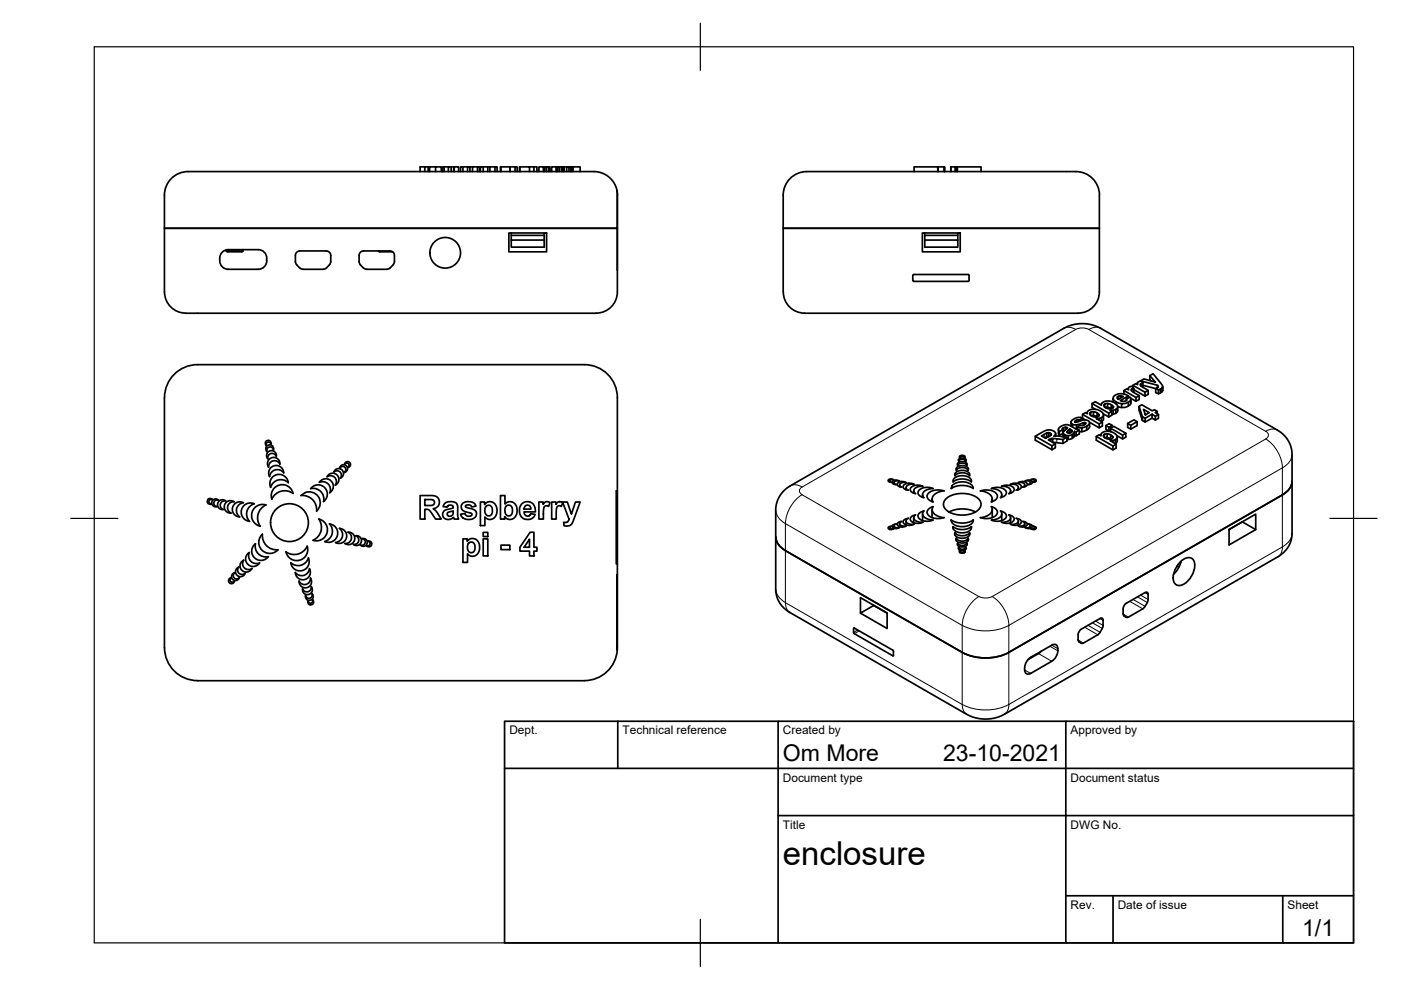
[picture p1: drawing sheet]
<svg xmlns="http://www.w3.org/2000/svg" width="297mm" height="210mm" viewBox="0 0 297 210" stroke-linecap="round" stroke-linejoin="round" font-family="sans-serif">
<defs><g id="words">
<text font-size="7" x="166" y="183.4">enclosure</text>
<g font-size="4.9">
<text x="166" y="161.4">Om More</text>
<text x="200" y="161.4">23-10-2021</text>
<text x="276.1" y="198.6">1/1</text>
</g>
<g font-size="2.5">
<text x="108" y="155.7">Dept.</text>
<text x="132" y="155.7">Technical reference</text>
<text x="166" y="155.7">Created by</text>
<text x="227" y="155.7">Approved by</text>
<text x="166" y="165.7">Document type</text>
<text x="227" y="165.7">Document status</text>
<text x="166" y="175.7">Title</text>
<text x="227" y="175.7">DWG No.</text>
<text x="227" y="192.7">Rev.</text>
<text x="237" y="192.7">Date of issue</text>
<text x="273" y="192.7">Sheet</text>
</g>
</g></defs>
<!-- layer: Visible -->
<g fill="none" stroke="#000" stroke-width=".36">
<path d="M90.1 35.4h-1v1M90.8 35.4h-.7v1M91.1 35.4h-.3v1M92.4 36.4v-1h1.2v1M92.4 35.4h-1.3v1M94.2 35.4h-.3v1M95.1 35.4h-.9v1M95.7 35.4h-.6v1M96.2 35.4h-.5v1M96.3 36.4v-1h.9v1M96.3 35.4h-.1v1M98.1 35.4h-.5v1"/>
<path d="M99.1 35.4h-1v1M99.6 35.4h-.5v1M100.2 35.4h-.6v1M101.2 36.4v-1h.5v1M101.2 35.4h-1v1M102.4 35.4h1v1M102.4 35.4h-.5v1M102.4 35.4v1M103.4 35.4h.5M104.9 36.4v-1h.5v1M104.9 35.4h-1v1M106.2 35.4h1.9v1"/>
<path d="M106.2 35.4l-.1 1M106.2 35.4v1M108.1 35.4h.1M109.2 36.4v-1h.4v1M109.2 35.4h-1.1v1M110.2 36.4v-1h2.1v1M110.2 35.4l-.1 1M112.3 35.4h.9M113.2 36.4v-1h.6v1M114.3 36.4v-1h.9v1M115.2 35.4h.1M115.5 35.4h-.2v1"/>
<path d="M115.8 35.4h-.3v1M116.3 36.4v-1h.3v1M116.3 35.4h-.5v1M117.9 35.4h-.9v1M118 35.4l-.1 1M118.2 35.4h-.2v1M118.6 35.4h-.4v1M119 35.4h-.4v1M119.3 35.4h-.3v1M119.5 35.4h-.2v1M119.6 35.4l-.1 1M120.1 35.4h-.5v1"/>
<path d="M120.6 35.4h-.5v1M121 35.4h-.4v1M121.3 35.4h-.3v1M121.5 36.4v-1h1.5v1M121.5 35.4h-.2v1M193.8 36.4v-1h5v1M198.8 35.4h.1M198.9 36.4v-1h1.3v1l.1-1v1M200.2 35.4h.1M201.6 36.4v-1h.9v1M201.6 35.4v1M202.5 35.4h.4"/>
<path d="M202.9 36.4v-1l.1 1M203 35.4h5v1M47.1 53.5l.8-.5 .5-.1h6.3a1.9 1.9 0 0 1 1.9 2.4 1.81 1.81 0 0 1-1.9 1.8h-6.3a2.14 2.14 0 0 1-1.8-1.4 2.14 2.14 0 0 1 .5-2.2zM48 53.2h3.5M48 53.2l.2 .2h3.1l.2-.2M48 53v.2M51.5 52.9v.3M62.6 55.5l.3 .6M62.6 55.5v-1.4a.94 .94 0 0 1 1-.9h5.6a.94 .94 0 0 1 .9 .9v1.4M62.9 56.1l.6 .7M69.2 56.8l-.7 .3h-4.3l-.7-.3M70.1 55.5a1.77 1.77 0 0 1-.9 1.3"/>
<path d="M76.1 55.5a1.81 1.81 0 0 0 .9 1.3M76.1 55.5v-1.4a.94 .94 0 0 1 1-.9h5.6a.94 .94 0 0 1 .9 .9v1.4M77.1 56.8l.6 .3M80.2 53.2l.3 .2h2.8M82.7 56.8l-.6 .3h-4.4M83.6 55.5a1.77 1.77 0 0 1-.9 1.3M107.9 49.4h8v4h-8zM108.4 49.4v.5M115.4 49.4v3h-7v-1.5h7M115.4 49.9h-7v1M130.8 40.4l.1 8M130.9 57.2v-8.8h-96v13.5a4.8 4.8 0 0 0 5.7 4.5h85.8"/>
<path d="M130.9 48.4h.1M130.9 57.2h.1M130.9 48.4v13.5a4.5 4.5 0 0 1-4.5 4.5M130.9 41.4a5.2 5.2 0 0 0-6.2-5h-84a5.2 5.2 0 0 0-5.8 5v7h96v-7M193.7 59.7h11.6M195.6 49.4h8v4h-8zM196.1 49.4v3h7v-1.5h-7M203.1 49.4v.5h-7M203.1 49.9v1M205.3 58.2h-11.6l-.2 .2v1l.2 .2M205.3 58.2l.2 .2M205.5 58.4v1"/>
<path d="M205.5 59.4l-.2 .2M233.1 41.4a5.3 5.3 0 0 0-6.3-5h-54.9a5.2 5.2 0 0 0-5.8 5v7h67v-7M123.9 77.3h-82a7 7 0 0 0-7 7v53a7 7 0 0 0 7 7h82M123.9 77.3a7 7 0 0 1 7 7v19.8h-.2v15.5h.2M228.6 66.4a4.5 4.5 0 0 0 4.5-4.5v-13.5h-67v13.5a4.8 4.8 0 0 0 5.7 4.5h56.8M243.8 79.6l.7-.4 1.9 2.5 .1 1.2M56.7 94.5a.84 .84 0 0 1 1 0 .84 .84 0 0 1 .3 .9 .71 .71 0 0 0-.9-.6 .71 .71 0 0 0-.5 1 .83 .83 0 0 1 .1-1.3zM56.7 96a1.04 1.04 0 0 1 1.3-.4 1.04 1.04 0 0 1 .6 1.2 .94 .94 0 0 0-1.2-.6 .94 .94 0 0 0-.6 1.1 1.05 1.05 0 0 1-.1-1.3zM57 97.5a1.32 1.32 0 0 1 1.5-.4 1.32 1.32 0 0 1 .8 1.3 1.26 1.26 0 0 0-1.4-.7 1.26 1.26 0 0 0-1 1.4 1.32 1.32 0 0 1 .1-1.6zM57.3 99.3a1.6 1.6 0 0 1 1.8-.5 1.6 1.6 0 0 1 1.1 1.4 1.66 1.66 0 0 0-1.8-.6 1.66 1.66 0 0 0-1.2 1.5 1.58 1.58 0 0 1 .1-1.8zM57.4 94.2a.5 .5 0 0 0-.6-.5 .5 .5 0 0 0-.3 .8 .62 .62 0 0 1-.1-.9 .62 .62 0 0 1 .8-.2 .62 .62 0 0 1 .2 .8M74 98.8l-.3-.6h-.3l-.3 .2a.62 .62 0 0 1 .6-.5 .62 .62 0 0 1 .6 .6 .62 .62 0 0 1-.5 .6l.2-.3"/>
<path d="M202.9 99a1.61 1.61 0 0 1 2.4 .5v.2a1.57 1.57 0 0 0-2.5 0l-.1-.2zM203.1 98.1a1.23 1.23 0 0 1 2 .4l-.1 .2a1.12 1.12 0 0 0-1.9 0l-.1-.2zM204.4 96.9l-.5-.1-.3 .1-.1 .2-.1-.2a.67 .67 0 0 1 .6-.4 .67 .67 0 0 1 .6 .4l-.1 .2-.1-.2M204.6 97.6l-.6-.2a.6 .6 0 0 0-.7 .4l-.1-.2a.93 .93 0 0 1 .8-.5 .93 .93 0 0 1 .8 .5l-.1 .2-.1-.2M219.5 92.5l3.5 2v.8l-3.5-2zM221.9 91.8l-1.1 .6 .9 .5 1.2-.7M222.3 91.7l-.4 .1v.8l-.4 .2M222.3 92.6h.1M222.7 91.9l-.4-.2v.9h-.4M222.8 93l-.5 .3 1.5 .8v.8l-.8 .4M222.9 92l-.2-.1v.5M223.2 93h-.4v.6"/>
<path d="M223.8 94.1l-.8 .4M223.8 91.9l-.4 .6 2.8 .2v.8l-.8 .5-2.2-.2M223.8 92.4v-.5l-.2-.3-.5-.4-.8-.1-.9 .3-1.9 1.1M224.4 91.1v.9l.2 .3 .7-.3v-.8l-.7 .3v.8M224.6 91.5l-.2-.3 .2-.5 1.3-.7 .8 .1 2.1 1.1v.8l-.6 .4-.4-.1-.2 .4-.5 .4h-.9M225.2 90.9l.1 .3M225.4 93.2l-2.2-.2v.8M225.4 91.8v.8v-.7l.3 .3M225.4 90.7l-.2 .3M225.5 91.5l-.2 .1M225.9 90.6l-.5 .1v.8M226.2 92.7l-.8 .5v.8"/>
<path d="M226.2 91.6l.6-.7-.1 .9M226.2 91.5l.2 .3h.5l.3-.2v-.4v.4M226.3 90.8l-.5 .4a.57 .57 0 0 0-.4 .7M226.3 90.7l-.4-.1v.5M226.5 92.4l-.8-.2v.4M226.8 90.9l.4 .3M226.8 91.8h.1M227.3 92.1l-.8 .3v.8M227.4 89.9l-.3-.5v1M227.7 91.8l-.4 .3v.8M227.8 91.5l-.1 1.1M227.9 89.4h-.1a.59 .59 0 0 0 .9 0l1.4-.4 .5 .1 .4 .5v.9l-.3 .5-1 .5h-.9"/>
<path d="M228.2 91.6l-.4-.1v.8M228.2 89.1l-.3 .3M228.2 90.1l-.8-.2v.6M228.4 90.9h-.4M228.4 90.6l1 .1M228.6 89l-.4 .1v.4M228.8 91.2l-.6 .4v.8M229 89h-.4v.4M229.5 89.1v-.5l-.9-.1-1.2 .5-.3 .4M229.5 88.6l-.5 .4v.3M229.5 87.9l3.5 2M229.9 89.6l-1.7 .5v.8"/>
<path d="M230.1 89.9v-.3l.1 .3-.5 .3h-.7l-.6 .4v.5M230.1 89.6h-.2v.5M230.1 89l-.6-.3v-.8l.6-.4 .4 .2 .1-.5 .3-.2 1.1-.2 1 .2 .8 .6 .2 1.3-.5 .5M230.4 90.4l-1 .3v.8M230.5 87.5v.2M231 89.7l-.6 .7v.8M231.2 87.4l-.2 .3 .4 .5M231.5 85.5l.7-.3 1.3 .7 .2-.5 .7-.3 .9-.1 .8 .3 .8 .7 .1 1.2-.4 .4-.9 .2M231.8 88.1l.8 .3v-.9l.5 .5-.1 .3-.5 .1-1.1-.2M231.8 87.3l-.6 .1v.6M232.3 86.8l-.8-.4v-.9l3.6 2.1v.8M232.4 92.5l3.6 2.1"/>
<path d="M232.6 87.5l-.8-.2v.8l-.4 .1M232.6 88.4h.1M233.1 88.7h-.7l1.3 .8v.8l-.7 .4-2-1.2M233.4 92.2v.2M233.6 88.5l-.5 .2v.4M233.7 89.5l-.7 .4v.8M233.9 87.7l1.2 .7M234 87.9l-.1 .3-.3 .3v.9M234.1 92.1l-.1 .2v.3l.7 .4 .8 .1 .4-.2 .1-.2M234.2 85.7l-.2 .2v.2l.7 .5 .9 .1 .5-.4M234.5 90.2l.7-.4 .6 .4v.4M234.7 92l-.6 .1v.6"/>
<path d="M234.8 85.5l-.6 .2v.6M235.5 91.2l-.4 .2-.6-.4v-.8l.6 .4v.8M235.5 90.8l.6-.4 2.6 1.5v.8l-.7 .4-1.2-.7M235.5 91.5v-.7l2.5 1.5v.8M235.5 92.2l-.8-.2v.8h-.4M235.5 93l.1 .1M235.6 85.8l-.8-.3v.9h-.4M235.6 86.6l.1 .1M235.7 87.2l-.6 .4M235.8 90.2l-.7 .4M236 92.7l-.5-.5v.8l-.8-.2M236 93.4h-.6l1.2 .8v.8l-.6 .4-3.6-2.1v-.8l.7-.3 .3 .2 .1-.5 .7-.4 .7-.1 .9 .2 .8 .5 .3 .5v1l-.5 .5"/>
<path d="M236 87h-.7l.4 .2v.8l-.6 .4M236.1 86.2l-.5-.4v.8l-.8-.2M236.5 93.2l-.5 .2v.4M236.6 86.8l-.6 .2v.8M236.6 94.2l-.6 .4v.8M236.7 85.2l-.5-.3-.2-.4v.8M236.9 92.6l-.1 .3-.3 .3v.8M237 84l-.2 .3 .3 .4 1-.6-.5-.2v.5M237.6 83.9l-.6 .1v.6M237.8 85.6l-1.1-.4v.5M238.3 83.5v-.7l2.6 1.5M238.3 82.8l.6-.4 .4 .2v-.4l.7-.3 .4 .5-.1 .8"/>
<path d="M238.7 91.9l-.7 .4M238.8 84.9v-.4l.8-.3 .2 .3-.1 1.1M239.1 89.8l1.3-.8 .7 .4v.8l-1.3 .8-.7-.4v-.8l.7 .4v.8M239.2 85.3l-.7 .2-.7 .1v.8M239.2 82.4v.2M239.2 84.3v-.4l-.4-.2-1.4-.2-1 .3-.4 .7M239.2 83.9l-1.7 1 1 .2 .4-.3-.1-.3M239.2 84.2l.2 .1M239.7 84.4l1.2 .7 .6-.4v-.8l-.6 .4v.8M239.7 84.7l-.5 .6v.8M239.8 84.6v.9l-.3 .4-.9 .5h-1.1a.29 .29 0 0 0-.4-.2 .29 .29 0 0 0-.2 .3l-.3 .3v.8M240 82.5l-.2 .1a.71 .71 0 0 0 .7 .7l1 .6"/>
<path d="M240.2 82.1v-.4l2.6 1.5M240.4 82.4l-.4 .1v.4M241.1 89.4l-1.3 .8M241.1 81.3v.2M241.5 86.2l.6-.4 2.2 1.3 .5-.2 .5 .3v.5M241.8 80.8h.1l-.7 .3v.4l-.4-.2-.6 .4M241.8 80.7l.8-.4 2.4 .7-1.2-1.4v.8l.2 .4M241.9 81.4l-.2 .2 .2 .3 1.5 .9v.8l-.6 .4-2.4-1.4M242.2 88.3l-.7-2.1v.8l.7 2.1v-.8l.6 .4M242.3 81.7l2.7 .7 .6-.3-.2-.4v.5M242.3 81.2l-.4 .2v.4M242.4 86.8l1.3 .7-.9 .5z"/>
<path d="M242.8 87.8l.2 .1M243.4 82.8l-.6 .4v.8M244.3 87.8l.7 .5v.8l-.7-.4zM244.3 87.8l-1.5 .9v.8l-.6-.4M244.3 88.7l-1.5 .8M245.3 87.2l-.4 .3 .7 .4v.8l-.6 .4M245.4 81.7l-3.5-.9 .4 .4-.1 .9M245.6 87.9l-.6 .4M246 82.5l-.4 .2v.8M246.4 82.2l-.4 .3v.8M246.5 82l-.1 1.1M246.5 81.9v1l-.9 .6-.6-.3v-.8l.6 .3"/>
<path d="M45.1 105.9a.62 .62 0 0 0-.9-.1 .62 .62 0 0 0-.2 .8 .62 .62 0 0 0 .8 .3 .5 .5 0 0 1-.5-.7 .5 .5 0 0 1 .8-.3M46 107.4a.71 .71 0 0 1-.7-.9 .71 .71 0 0 1 1-.4 .83 .83 0 0 0-1.4 .3 .83 .83 0 0 0 1.1 1M47.8 106.2a1.04 1.04 0 0 0-1.6 .5 1.04 1.04 0 0 0 1.1 1.3 .94 .94 0 0 1-.6-1.1 .94 .94 0 0 1 1.1-.7M48 106.4a1.32 1.32 0 0 1 1.6 0 1.26 1.26 0 0 0-1.3 .9 1.26 1.26 0 0 0 .7 1.5 1.32 1.32 0 0 1-1.4-.8 1.32 1.32 0 0 1 .4-1.6zM49.8 106.8a1.58 1.58 0 0 1 1.8-.2 1.66 1.66 0 0 0-1.4 1.2 1.66 1.66 0 0 0 .6 1.8 1.6 1.6 0 0 1-1.5-1.1 1.6 1.6 0 0 1 .5-1.7zM51.4 119l.3-.2a1.26 1.26 0 0 0 .1 1.6 1.26 1.26 0 0 0 1.6 .1 1.33 1.33 0 0 1-2 .5 1.33 1.33 0 0 1 0-2zM52.5 117.4l.4-.2a1.66 1.66 0 0 0 .3 1.8 1.66 1.66 0 0 0 1.8 .4 1.6 1.6 0 0 1-2.3 .4 1.6 1.6 0 0 1-.2-2.4zM52.9 110.5a1.96 1.96 0 0 1-1.7-2.4 1.96 1.96 0 0 1 2.7-1.3 2.28 2.28 0 0 0-1 3.8M54.1 107.6a2.32 2.32 0 0 1 2.3-.5 3 3 0 0 0-1.2 4.5 2.35 2.35 0 0 1-1.1-4zM55.6 113.3a3 3 0 0 0 3.3 3.3 2.34 2.34 0 0 1-3.4 .1 2.34 2.34 0 0 1 .1-3.4zM56.9 118a1.96 1.96 0 0 1-3 .2 1.96 1.96 0 0 1 .3-2.9 2.28 2.28 0 0 0 2.7 2.7M57.6 105.8a2.34 2.34 0 0 1 1.7-3 2.34 2.34 0 0 1 2.8 1.8 3 3 0 0 0-4.5 1.2"/>
<path d="M60.6 117a3 3 0 0 0 4.5-1.2 2.34 2.34 0 0 1-1.6 3 2.34 2.34 0 0 1-2.9-1.8M61.1 102.3a2.28 2.28 0 0 0-3.7 1M61.1 102.3a1.96 1.96 0 0 0-2.4-1.7 1.96 1.96 0 0 0-1.3 2.7M61.6 119.3a2.28 2.28 0 0 0 3.8-1 1.96 1.96 0 0 1-1.3 2.7 1.96 1.96 0 0 1-2.5-1.7zM63.8 105.1a2.34 2.34 0 0 1 3.4-.1 2.34 2.34 0 0 1-.1 3.4 3 3 0 0 0-3.3-3.3zM65.9 103.6a2.28 2.28 0 0 1 2.7 2.7 1.96 1.96 0 0 0 .2-2.9 1.96 1.96 0 0 0-2.9 .2M67.6 110a2.34 2.34 0 0 1 1.7 2.9 2.34 2.34 0 0 1-2.9 1.7 3 3 0 0 0 1.2-4.6zM68 102a1.6 1.6 0 0 1 2.3 .1 1.6 1.6 0 0 1-.4 2.4 1.66 1.66 0 0 0-.3-1.9 1.66 1.66 0 0 0-1.9-.3zM69.5 100.8a1.32 1.32 0 0 1 2.1 0 1.32 1.32 0 0 1-.5 2 1.26 1.26 0 0 0-.1-1.6 1.26 1.26 0 0 0-1.7-.1zM69.9 111.1a2.28 2.28 0 0 1-1 3.7 1.95 1.95 0 0 0 2.6-1.3 1.95 1.95 0 0 0-1.7-2.4M70.8 100a1.05 1.05 0 0 1 1.7-.3 1.05 1.05 0 0 1-.4 1.7 .94 .94 0 0 0 0-1.3 .94 .94 0 0 0-1.3 0M72 112a1.6 1.6 0 0 1 1.5 2 1.6 1.6 0 0 1-2.3 1 1.66 1.66 0 0 0 1.4-1.2 1.66 1.66 0 0 0-.6-1.8z"/>
<path d="M73 100.2l.3-.4a.7 .7 0 0 0-.9-.9l-.4 .3a.84 .84 0 0 1 1.4-.4 .84 .84 0 0 1-.4 1.4M73.8 112.8a1.32 1.32 0 0 1 1.4 1.7 1.32 1.32 0 0 1-2.1 .7 1.26 1.26 0 0 0 1.4-.9 1.26 1.26 0 0 0-.7-1.5zM74.9 115.4a.94 .94 0 0 0 1.1-.7 .94 .94 0 0 0-.6-1.1 1.04 1.04 0 0 1 1.2 1.3 1.04 1.04 0 0 1-1.7 .5M76.8 114.2a.83 .83 0 0 1 1 1 .83 .83 0 0 1-1.4 .4 .71 .71 0 0 0 1-.5 .71 .71 0 0 0-.6-.9zM78 114.8a.61 .61 0 0 1 .8 .2 .61 .61 0 0 1-.3 .8 .61 .61 0 0 1-.8-.1 .5 .5 0 0 0 .7-.3 .5 .5 0 0 0-.4-.6zM89.1 105.1h3a1.38 1.38 0 0 1 1.1 1.5 1.38 1.38 0 0 1-1.4 1.3l.7 .6 1.1 1.6h-1.2l-.8-1.1a1.34 1.34 0 0 0-1.5-1v2.1h-1zM90.1 105.9h1.6l.2 .2 .2 .4a.74 .74 0 0 1-1 .7h-1zM94.2 106.9l.8-.5h1.2a1.09 1.09 0 0 1 .8 1.4v1.4l.2 .9h-.9l-.1-.4-.8 .4-.9-.1-.6-.5v-.6l.1-.4a1.52 1.52 0 0 1 1.4-.6l.7-.2-.1-.5-.8-.1-.4 .4-.9-.1zM94.9 108.7l1.2-.4-.1 .8-.4 .3h-.5l-.2-.1zM98.1 106.8l.7-.4h1.1l.7 .4 .3 .5-.9 .2-.2-.3-.5-.1a.32 .32 0 0 0-.5 0 .32 .32 0 0 0 .1 .5l1.3 .3a1.14 1.14 0 0 1 .8 1.4 1.14 1.14 0 0 1-1.4 .8h-.7l-.7-.3-.6-.8 1-.1 .2 .4 .4 .1h.5l.4-.2a.35 .35 0 0 0-.4-.5l-.7-.1a1.14 1.14 0 0 1-1.1-1.6zM98.1 114.3h1v.5l.3-.4 .5-.2 .8 .1 .4 .2 .5 .7 .1 .6-.1 .9-.2 .5a1.38 1.38 0 0 1-2.3 .2v1.8h-1zM99.3 115.2l.4-.3a1.13 1.13 0 0 1 1 .7 1.13 1.13 0 0 1-.2 1.2l-.4 .4-.7-.2-.3-.9z"/>
<path d="M101.9 106.4h.8v.6l.7-.6 1 .1 .5 .4 .4 .6v1.4l-.6 .9-1 .3-.9-.5v1.8h-.9zM102.4 114.3h1v3.6h-1zM102.4 112.9h1v.9h-1zM103.1 107.3l.3-.2a1.16 1.16 0 0 1 .8 1.9l-.5 .4-.4-.1-.3-.2-.2-.9zM106.1 105.1h1v1.8l.5-.4 .7-.1a2.03 2.03 0 0 1 1.3 1.7 2.03 2.03 0 0 1-1 2h-.8l-.8-.6v.6h-.9zM106.2 115.6h1.9v.9h-1.9zM107.3 107.4l.4-.3a1.14 1.14 0 0 1 .8 1.8 .81 .81 0 0 1-1 .4 .81 .81 0 0 1-.4-1zM110.6 106.9l.9-.5 1 .1a1.98 1.98 0 0 1 1 1.8v.2h-2.4l.1 .5 .5 .4h.4l.4-.5 1 .2-.3 .5-.5 .4-1.1 .1-.8-.3a2.23 2.23 0 0 1-.2-2.9zM111.4 107.3l.7-.2 .4 .4 .1 .4h-1.5zM112.3 114.3v1.7h-1.2zM112.4 112.9h.8v3.1h.6v.9h-.6v1h-.9v-1h-2.1v-.9zM114.3 106.4h.8v.5l.6-.5 .9 .1-.3 .9-.6-.2a1.14 1.14 0 0 0-.5 1.4v1.5h-.9z"/>
<path d="M117 106.4h.9v.5l.1-.1a.92 .92 0 0 1 1.3-.3l-.3 .9-.7-.1a1.25 1.25 0 0 0-.4 1.3v1.5h-.9zM119.3 106.4h1l.9 2.6 .8-2.6h1l-1.6 4.4-.7 .7h-1.1l-.1-.8h.8l.3-.6zM130.9 104.1v33.7M164.5 113.9a3.5 3.5 0 0 0 2 2.8M166 104.3l1.6-1.3 58-33.4 2-.8 2.6-.2 1.6 .3 1.6 .7 37.4 21.6 1.6 1.3 1.1 1.6 .4 2v17.6l-.3 1.4-.5 1-1 1.1-.9 .7-58.2 33.5-2.3 .9-1.4 .2-1.5-.1-1.4-.3-1.5-.7-37.7-21.7-1.4-1.2-1-1.6-.3-1.4v-17.6l.4-2zM166.5 116.7l37.5 21.6a10.9 10.9 0 0 0 9.9 0M188.3 101.8a.83 .83 0 0 1 1.2 0h-.7l-.1 .3 .3 .1-.5-.1zM188.5 111.7l.5-.1-.3 .1 .1 .4h.7a.7 .7 0 0 1-1.2-.2zM188.6 102v.2M188.6 111.9v.4M189.2 102.1a1.16 1.16 0 0 1 1.5-.1l-.5-.1-.5 .2-.1 .4 .4 .2h-.3a.5 .5 0 0 1-.5-.6zM189.3 111.3l.7-.2-.4 .2v.3l.6 .3 .5-.1-.4 .2a.65 .65 0 0 1-.8 .1 .65 .65 0 0 1-.2-.8z"/>
<path d="M189.5 102.4v.3M189.5 111.5v.5M190.7 102.8v.4M190.7 111v.7M191.7 102.8a2.01 2.01 0 0 1 2.1-.1 1.18 1.18 0 0 0-1.7 .8l.5 .4a.98 .98 0 0 1-1.1-.9zM192.1 103.4v.5M192.1 110.5v.8M192.1 102.3h-.3a.79 .79 0 0 0-1 .6l.4 .4M192.1 102.3a1.19 1.19 0 0 0-1.9 .5 .98 .98 0 0 0 1 .5M192.1 111.5a1.19 1.19 0 0 1-1.9-.4 .92 .92 0 0 1 1-.5l-.4 .3a.9 .9 0 0 0 1.3 .6M193.7 104.1v.5M193.7 109.8v1.1"/>
<path d="M193.8 111.1l-.7 .3a1.22 1.22 0 0 1-1.6-.8 1.19 1.19 0 0 1 1.1-.7l-.5 .4a1.18 1.18 0 0 0 1.7 .8M195.6 104.9v.5M195.6 109v1.4M195.7 103.1l-1.2 .1a.77 .77 0 0 0-.7 .6 .77 .77 0 0 0 .3 .9 1.06 1.06 0 0 1-1.1-1.1 2.16 2.16 0 0 1 2.7-.5M195.7 110.7a2.16 2.16 0 0 1-2.7-.4 .95 .95 0 0 1 1.1-1.1 .77 .77 0 0 0-.3 .8 .77 .77 0 0 0 .7 .6l1.2 .1M195.9 105.5a1.02 1.02 0 0 1 .6-1.7l1.3-.2a2.62 2.62 0 0 0-3.1 .6 1.17 1.17 0 0 0 1.2 1.3M195.9 108.3a1.02 1.02 0 0 0 .6 1.7l1.3 .2a2.58 2.58 0 0 1-3.1-.5 1.17 1.17 0 0 1 1.2-1.4M197.6 105.8v.6M197.6 108v1.8M197.8 107.4a1.51 1.51 0 0 0 1.4 2.2l1 .2M197.8 107.4a1.21 1.21 0 0 0-1 1.8 3.3 3.3 0 0 0 3.4 .5M200.2 104.1a2.4 2.4 0 0 0-2.6 1.7l.2 .6a1.2 1.2 0 0 1-1-1.7 3.3 3.3 0 0 1 3.4-.6"/>
<path d="M200.6 105.7a5.8 5.8 0 0 1 6.8 0 1.65 1.65 0 0 1-.6 2.8 6 6 0 0 1-6.2-.4 1.53 1.53 0 0 1 0-2.4zM201.2 108.6a6.3 6.3 0 0 1 5.6 0M201.7 110.3v.1M201.7 110.3a4.5 4.5 0 0 0 4.7 0 2.11 2.11 0 0 1-2.6 1.4l-1-.2a1.44 1.44 0 0 1-1.1-1.2zM201.8 103.5v-.5l-.1 .6M201.8 103a3.1 3.1 0 0 1 4.5 .2l.1 .4a4.5 4.5 0 0 0-4.7 0M202.1 102.2a3.3 3.3 0 0 1 3.9 0M202.1 102.2a1.47 1.47 0 0 1 1.7-1.3h.4a1.47 1.47 0 0 1 1.7 1.3M202.1 111.7a1.47 1.47 0 0 0 1.7 1.3h.4a1.47 1.47 0 0 0 1.7-1.3v.3M202.4 113v.4M202.5 113a1.14 1.14 0 0 0 1.3 1.1h.8a1.01 1.01 0 0 0 1-1.1l-.1 .4M202.5 113a2.25 2.25 0 0 0 3.1 0"/>
<path d="M202.8 114.1v.6M202.8 100.1a2.06 2.06 0 0 1 2.8 .5v.3a2.25 2.25 0 0 0-3.1 0l-.1-.3zM202.8 114.1a1.57 1.57 0 0 0 2.5 0 .92 .92 0 0 1-1.3 1 .92 .92 0 0 1-1.2-1zM203.1 115.1v.5M203.1 115.1a1.12 1.12 0 0 0 1.9 0l.1 .2a1.15 1.15 0 0 1-1.1 .7 1.15 1.15 0 0 1-1-.7zM203.3 116.1v.4M203.3 116a.74 .74 0 0 0 .7 .5 .74 .74 0 0 0 .7-.5l.1 .2a.93 .93 0 0 1-.8 .5 .93 .93 0 0 1-.8-.5zM203.5 116.8v.4M203.5 116.7a.5 .5 0 0 0 .5 .4 .5 .5 0 0 0 .5-.4l.1 .2a.67 .67 0 0 1-.6 .4 .67 .67 0 0 1-.6-.4zM204.5 116.8v.4M204.7 116.1v.4M204.9 115.1v.5"/>
<path d="M205.2 114.1v.6M206 111.7a3.3 3.3 0 0 1-3.9 0v.3M206.3 110.3v.1M207.8 104.1a2.4 2.4 0 0 1 2.6 1.7l-.2 .6M207.9 104.1a3.1 3.1 0 0 1 3.5 .9 1.3 1.3 0 0 1-1.2 1.4M210.2 107.4a1.51 1.51 0 0 1-1.4 2.2l-1 .2M210.2 103.6a2.63 2.63 0 0 1 3.1 .6 1.17 1.17 0 0 1-1.2 1.3M210.2 110.2l1.3-.2a1.02 1.02 0 0 0 .6-1.7l.4 .2a.91 .91 0 0 1 .8 .7 .91 .91 0 0 1-.5 1l-1.4 .3-1.2-.2M210.2 103.6l1.3 .2a1.02 1.02 0 0 1 .6 1.7M210.2 107.4a1.21 1.21 0 0 1 1.1 1.8 3.3 3.3 0 0 1-3.4 .5M210.4 105.8v.6M210.4 108v1.8"/>
<path d="M212.3 103.1a2.16 2.16 0 0 1 2.7 .5 .95 .95 0 0 1-1.1 1.1 .77 .77 0 0 0 .3-.9 .77 .77 0 0 0-.7-.6zM212.4 104.9v.5M212.4 109v1.4M213.9 109.2a1.06 1.06 0 0 1 1.1 1.1 2.16 2.16 0 0 1-2.7 .4l1.2-.1a.77 .77 0 0 0 .7-.6 .77 .77 0 0 0-.3-.8zM214.2 111.1l.7 .3a1.22 1.22 0 0 0 1.6-.8 1.19 1.19 0 0 0-1-.7l.4 .4a1.18 1.18 0 0 1-1.7 .8M214.2 102.7l.7-.2a1.22 1.22 0 0 1 1.6 .8 1.19 1.19 0 0 1-1 .6l.4-.4a1.18 1.18 0 0 0-1.7-.8zM214.3 104.1v.5M214.3 109.8v1.1M215.9 103.4v.5M215.9 110.5v.8M215.9 111.5l.4 .1a.79 .79 0 0 0 .9-.7l-.4-.3a.63 .63 0 0 1 .8 .1 .63 .63 0 0 1 .1 .8l-.9 .3zM216.8 103.3l.4-.4a.9 .9 0 0 0-1.3-.6 1.19 1.19 0 0 1 1.9 .5 .98 .98 0 0 1-1 .5"/>
<path d="M217.3 102.8v.4M217.3 111v.7M217.3 102l.4-.2a.65 .65 0 0 1 .8 0 .65 .65 0 0 1 .3 .7l-.8 .2 .4-.2v-.3l-.6-.3zM218 111.1h.3a.5 .5 0 0 1 .5 .6 1.13 1.13 0 0 1-1.5 .1l.5 .1 .6-.3v-.3zM218.5 102.4v.3M218.5 111.5v.5M218.5 112.1a.71 .71 0 0 0 1.2-.2l-.7-.3 .3 .1-.1 .4h-.7M218.5 101.8h.7l.1 .3-.3 .1 .6-.1 .1-.3a.84 .84 0 0 0-1.2 0M219.4 102v.2M219.4 111.9v.4M250 119.4a2.11 2.11 0 0 1 2.8-.9 2.92 2.92 0 0 1 0 3.3 3.8 3.8 0 0 1-2.8 2.3 1.6 1.6 0 0 1-1.2-2.2 5.4 5.4 0 0 1 1.2-2.5zM250.4 119.2h-.3"/>
<path d="M250.4 119l-.6 1.5-1 1.3M260.6 112.3l5.6-3.3v3.3M263.4 110.6l2.8 1.7-5.6 3.2v-3.2M263.4 110.7l-2.8 1.6M271.9 104.9l-58 33.4M273.9 102.1a3.5 3.5 0 0 1-2 2.8M49 122.5a.62 .62 0 0 0-.5 .7 .62 .62 0 0 0 .5 .6 .62 .62 0 0 0 .7-.6M49 122.5a.5 .5 0 0 0-.1 .8 .5 .5 0 0 0 .8-.1M49.7 121.4a.84 .84 0 0 0-.4 1.5 .84 .84 0 0 0 1.4-.4 .71 .71 0 0 1-1 .1 .71 .71 0 0 1 .1-1.1M52 121.6a.94 .94 0 0 1-1.3-.1 .94 .94 0 0 1-.1-1.3 1.05 1.05 0 0 0-.4 1.8 1.05 1.05 0 0 0 1.8-.4M62.6 121.4a1.66 1.66 0 0 0 1.8 .6 1.66 1.66 0 0 0 1.2-1.4 1.6 1.6 0 0 1-1 2.3 1.6 1.6 0 0 1-2-1.5zM63.4 123.2a1.26 1.26 0 0 0 1.5 .7 1.26 1.26 0 0 0 .9-1.3 1.32 1.32 0 0 1-.7 2 1.32 1.32 0 0 1-1.7-1.4z"/>
<path d="M64.2 124.8a.94 .94 0 0 0 1.1 .7 .94 .94 0 0 0 .7-1.2 1.05 1.05 0 0 1-.5 1.7 1.05 1.05 0 0 1-1.3-1.1M64.8 126.2a.71 .71 0 0 0 .9 .6 .71 .71 0 0 0 .4-1 .84 .84 0 0 1-.3 1.5 .84 .84 0 0 1-1-1.1zM65.3 127.4a.5 .5 0 0 0 .6 .5 .5 .5 0 0 0 .3-.7 .61 .61 0 0 1 .2 .8 .61 .61 0 0 1-.8 .2 .61 .61 0 0 1-.3-.8zM130.9 137.8a7 7 0 0 1-7 6.5M130.9 121.9v15.9M181 133.3v.8M181 134.1l.1 .2 8.2 4.7 .1-.1M181 133.2l.2-.1 8.1 4.8 .1 .2v.9M182.4 130l5.7 3.3v-3.3l-5.7-3.3v3.3l2.9-1.6 2.8 1.6M185.3 128.3v.1M220.7 138.1l-2.7 1.7M224.3 138a.99 .99 0 0 0-.9-1.4l-5.2 3-.8 1.1-.1 .9"/>
<path d="M224.3 138l-.2 .8-.8 1.1-4.8 2.9a.78 .78 0 0 1-.9 .1 .78 .78 0 0 1-.3-.9M228.7 136.1l.5 .3M233.7 133.2l-1 1.4-3 1.7-.5 .1M233.9 131.5v1.1M233.9 132.6l-.2 .6M233.9 131.5l-.2-.4h-.5l-4.2 2.5a2.32 2.32 0 0 0-.4 2.2l.2 .3M238.1 130.1l.2 .5M238.3 130.6l.5 .3M239.3 130.8l-.5 .1M243.4 126v1.1M243.4 127.1l-.2 .7-.7 1.1-3.3 1.9M243.4 126l-.2-.4h-.4l-4.3 2.5a2.25 2.25 0 0 0-.4 2.1"/>
<path d="M249.5 120.1h.5M217.2 141.6v.4"/>
<circle cx="94.4" cy="53.6" r="3.2"/>
<circle cx="61.4" cy="110.8" r="4"/>
</g>
<!-- layer: Visible Narrow -->
<g fill="none" stroke="#000" stroke-width=".21">
<path d="M225.6 69.6a2.41 2.41 0 0 1 2.5 .2M230.9 69.9l37.5 21.6M230.9 69.9l-1.4-.4-1.5 .4-57.9 33.4a2.52 2.52 0 0 0-2.5-.3M233.4 69.6a2.41 2.41 0 0 0-2.5 .2M221.4 92.1v.6M222.4 93.2v.2M224.1 93v.9M226.5 91.2v.6M226.9 91v.8M227.9 91.5v.8M229.6 89.7v.5M268.4 93.1l-58 33.4"/>
<path d="M268.4 91.4a.86 .86 0 0 1 .5 .8 .86 .86 0 0 1-.5 .9M268.4 93.1a7.8 7.8 0 0 1 3.5 6.1 3.5 3.5 0 0 0 2-2.8M270.9 91.2a2.41 2.41 0 0 0-2.5 .2M170.1 104.9l37.4 21.6M170.1 103.2a.86 .86 0 0 0-.6 .9 .86 .86 0 0 0 .6 .8 7.8 7.8 0 0 0-3.6 6.1 3.5 3.5 0 0 1-2-2.8M273.9 113.1a3.6 3.6 0 0 1-2 2.9 2.33 2.33 0 0 1-.9 2M164.5 124.9a3.5 3.5 0 0 0 2 2.9M166.5 127.8v-16.8l37.5 21.6M166.5 127.8l37.5 21.6M166.5 127.8a2.33 2.33 0 0 0 1 2M181.1 133.2l-.1 .1M181.8 133.6l-.8 .5"/>
<path d="M182.2 133.8l-1.1 .6M189.4 139h-.1M204 132.6v16.8M204 132.6a10.9 10.9 0 0 0 9.9 0M210.4 126.5a7.8 7.8 0 0 1 3.5 6.1M210.4 126.5l-1.4 .3-1.4-.3a7.8 7.8 0 0 0-3.6 6.1M213.9 132.6l58-33.4v16.8l-58 33.4zM220.2 138.6l2.8 1.6M222.6 137l1.7 1M223 136.8l1.3 .7M228.6 135.7l1.1 .6M230 133l2.7 1.6"/>
<path d="M230.7 132.6l2.5 1.5M231.6 132.1l2.1 1.1M232.3 131.7l1.6 .9M233.2 131.1l.7 .4M238.1 130.2l1.1 .6M239.5 127.5l2.8 1.6M240.2 127.1l2.6 1.5M241.2 126.5l2 1.3M241.8 126.2l1.6 .9M242.7 125.6l.7 .4M204 149.3a2.33 2.33 0 0 0 .9 2.1M204 149.3a10.9 10.9 0 0 0 9.9 0"/>
<path d="M213.9 149.3a2.33 2.33 0 0 1-.9 2.1M217.2 142l1.3 .8"/>
</g>
<!-- layer: Border -->
<path d="M20 9.9h267v190h-267zM148.5 4.9v10M15 109.9h10M282 109.9h10M148.5 194.9v10" fill="none" stroke="#000" stroke-width=".25"/>
<!-- layer: TitleBlock -->
<path d="M107 152.9h180v47h-180zM131 152.9v10M165 152.9v47M226 152.9v47M107 162.9h180M165 172.9h122M226 189.9h61M236 189.9v10M272 189.9v10" fill="none" stroke="#000" stroke-width=".36"/>
<use href="#words"/>
</svg>
